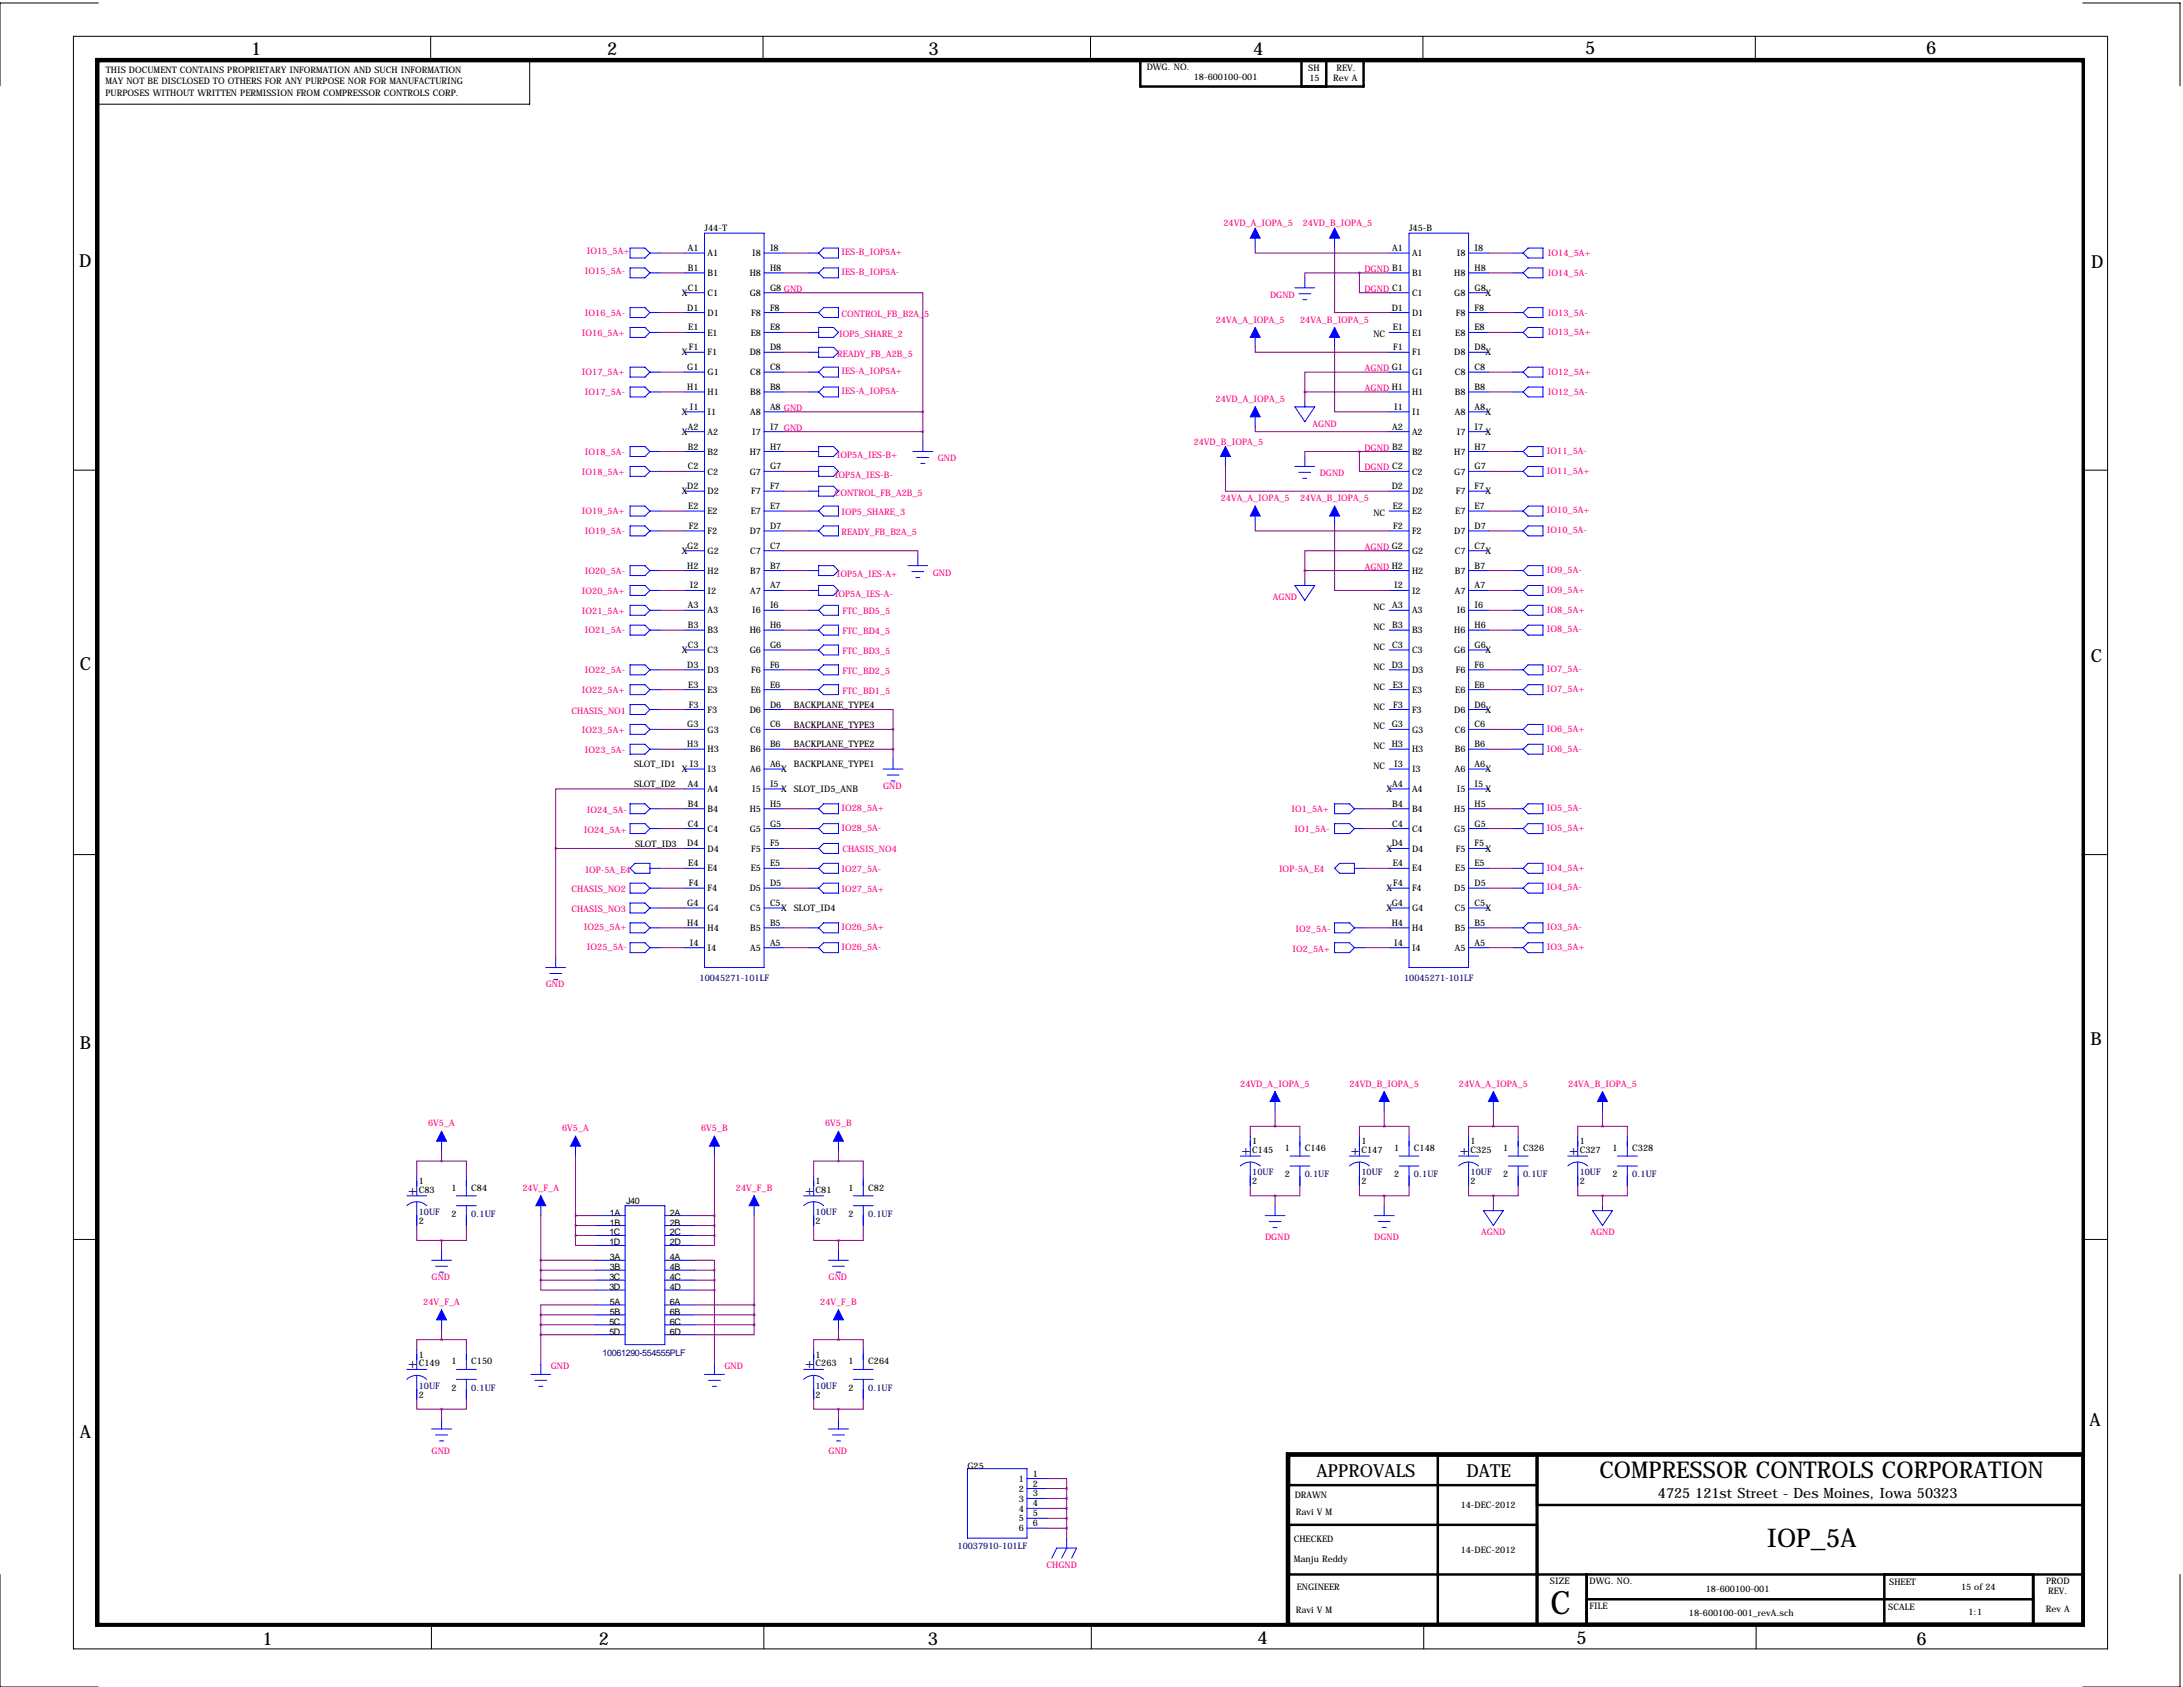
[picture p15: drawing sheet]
<svg xmlns="http://www.w3.org/2000/svg" width="559mm" height="432mm" viewBox="0 0 559 432" stroke-linecap="round" stroke-linejoin="round" font-family="sans-serif">
<defs><g id="words">
<text font-size="8.2" x="396.9" y="413">C</text>
<text font-size="6.6" x="452.2" y="395.9">IOP_5A</text>
<text font-size="5.9" x="409.4" y="378.4">COMPRESSOR CONTROLS CORPORATION</text>
<g font-size="4.6">
<text x="64.3" y="14.1">1</text>
<text x="155.4" y="14.1">2</text>
<text x="237.7" y="14.1">3</text>
<text x="320.8" y="14.1">4</text>
<text x="405.8" y="13.9">5</text>
<text x="493" y="13.9">6</text>
<text x="20.3" y="68.3">D</text>
<text x="535.3" y="68.5">D</text>
<text x="20.4" y="171.6">C</text>
<text x="535.2" y="169.6">C</text>
<text x="20.5" y="268.5">B</text>
<text x="535.1" y="267.6">B</text>
<text x="534.9" y="364.9">A</text>
<text x="20.5" y="367.9">A</text>
<text x="337" y="378.1">APPROVALS</text>
<text x="375.4" y="378.1">DATE</text>
<text x="67.2" y="421">1</text>
<text x="153.3" y="421">2</text>
<text x="237.5" y="421">3</text>
<text x="321.9" y="420.9">4</text>
<text x="403.6" y="420.8">5</text>
<text x="490.6" y="421">6</text>
</g>
<g font-size="3.6" fill="#000080">
<text x="317.8" y="295.7">+</text>
<text x="345.7" y="295.7">+</text>
<text x="373.6" y="295.7">+</text>
<text x="401.6" y="295.7">+</text>
<text x="104.4" y="305.8">+</text>
<text x="206" y="305.8">+</text>
<text x="104.4" y="350.3">+</text>
<text x="206" y="350.3">+</text>
</g>
<text font-size="3.6" x="424.4" y="383.4">4725 121st Street - Des Moines, Iowa 50323</text>
<g font-size="2.3">
<text x="27" y="21.5">MAY NOT BE DISCLOSED TO OTHERS FOR ANY PURPOSE NOR FOR MANUFACTURING</text>
<text x="27.1" y="18.7">THIS DOCUMENT CONTAINS PROPRIETARY INFORMATION AND SUCH INFORMATION</text>
<text x="293.5" y="18">DWG. NO.</text>
<text x="305.6" y="20.5">18-600100-001</text>
<text x="334.9" y="18.1">SH</text>
<text x="335.2" y="20.8">15</text>
<text x="341.3" y="20.8">Rev A</text>
<text x="342.1" y="18.2">REV.</text>
<text x="27" y="24.6">PURPOSES WITHOUT WRITTEN PERMISSION FROM COMPRESSOR CONTROLS CORP.</text>
<text x="180.3" y="59.2">J44-T</text>
<text x="360.7" y="59.2">J45-B</text>
<text x="176" y="64.3">A1</text>
<text x="181.1" y="65.6">A1</text>
<text x="192.6" y="65.6">I8</text>
<text x="197.1" y="64.3">I8</text>
<text x="356.4" y="64.3">A1</text>
<text x="361.4" y="65.6">A1</text>
<text x="372.9" y="65.6">I8</text>
<text x="377.4" y="64.3">I8</text>
<text x="176" y="69.3">B1</text>
<text x="181.1" y="70.7">B1</text>
<text x="191.9" y="70.7">H8</text>
<text x="197.1" y="69.3">H8</text>
<text x="361.4" y="70.7">B1</text>
<text x="372.3" y="70.7">H8</text>
<text x="377.4" y="69.3">H8</text>
<text x="174.5" y="75.7">X</text>
<text x="176" y="74.4">C1</text>
<text x="181.1" y="75.7">C1</text>
<text x="191.9" y="75.7">G8</text>
<text x="197.1" y="74.4">G8 GND</text>
<text x="361.4" y="75.7">C1</text>
<text x="372.3" y="75.7">G8</text>
<text x="377.4" y="74.4">G8</text>
<text x="380.3" y="75.7">X</text>
<text x="175.9" y="79.5">D1</text>
<text x="181.1" y="80.8">D1</text>
<text x="192.3" y="80.8">F8</text>
<text x="197.1" y="79.5">F8</text>
<text x="356.3" y="79.5">D1</text>
<text x="361.4" y="80.8">D1</text>
<text x="372.7" y="80.8">F8</text>
<text x="377.4" y="79.5">F8</text>
<text x="176.2" y="84.6">E1</text>
<text x="176.3" y="89.7">F1</text>
<text x="181.1" y="85.9">E1</text>
<text x="192.2" y="85.9">E8</text>
<text x="197.1" y="84.6">E8</text>
<text x="197.1" y="89.7">D8</text>
<text x="351.5" y="86.4">NC</text>
<text x="356.5" y="84.6">E1</text>
<text x="356.7" y="89.7">F1</text>
<text x="361.4" y="85.9">E1</text>
<text x="372.5" y="85.9">E8</text>
<text x="377.4" y="84.6">E8</text>
<text x="377.4" y="89.7">D8</text>
<text x="174.5" y="91">X</text>
<text x="175.9" y="94.7">G1</text>
<text x="181.1" y="91">F1</text>
<text x="191.9" y="91">D8</text>
<text x="197.1" y="94.7">C8</text>
<text x="361.4" y="91">F1</text>
<text x="372.3" y="91">D8</text>
<text x="377.4" y="94.7">C8</text>
<text x="380.3" y="91">X</text>
<text x="175.9" y="99.8">H1</text>
<text x="181.1" y="96.1">G1</text>
<text x="181.1" y="101.1">H1</text>
<text x="192.1" y="96.1">C8</text>
<text x="192.1" y="101.1">B8</text>
<text x="197.1" y="99.8">B8</text>
<text x="361.4" y="96.1">G1</text>
<text x="361.4" y="101.1">H1</text>
<text x="372.4" y="96.1">C8</text>
<text x="372.4" y="101.1">B8</text>
<text x="377.4" y="99.8">B8</text>
<text x="174.5" y="106.2">X</text>
<text x="176.6" y="104.9">I1</text>
<text x="181.1" y="106.2">I1</text>
<text x="192.1" y="106.2">A8</text>
<text x="197.1" y="104.9">A8 GND</text>
<text x="356.9" y="104.9">I1</text>
<text x="361.4" y="106.2">I1</text>
<text x="372.4" y="106.2">A8</text>
<text x="377.4" y="104.9">A8</text>
<text x="380.3" y="106.2">X</text>
<text x="174.5" y="111.3">X</text>
<text x="176" y="110">A2</text>
<text x="181.1" y="111.3">A2</text>
<text x="192.6" y="111.3">I7</text>
<text x="197.1" y="110">I7 GND</text>
<text x="356.4" y="110">A2</text>
<text x="361.4" y="111.3">A2</text>
<text x="372.9" y="111.3">I7</text>
<text x="377.4" y="110">I7</text>
<text x="380.3" y="111.3">X</text>
<text x="176" y="115.1">B2</text>
<text x="181.1" y="116.4">B2</text>
<text x="191.9" y="116.4">H7</text>
<text x="197.1" y="115.1">H7</text>
<text x="361.4" y="116.4">B2</text>
<text x="372.3" y="116.4">H7</text>
<text x="377.4" y="115.1">H7</text>
<text x="175.9" y="125.2">D2</text>
<text x="176" y="120.1">C2</text>
<text x="181.1" y="121.5">C2</text>
<text x="191.9" y="121.5">G7</text>
<text x="197.1" y="120.1">G7</text>
<text x="197.1" y="125.2">F7</text>
<text x="356.3" y="125.2">D2</text>
<text x="361.4" y="121.5">C2</text>
<text x="372.3" y="121.5">G7</text>
<text x="377.4" y="120.1">G7</text>
<text x="377.4" y="125.2">F7</text>
<text x="174.5" y="126.5">X</text>
<text x="176.2" y="130.3">E2</text>
<text x="181.1" y="126.5">D2</text>
<text x="181.1" y="131.6">E2</text>
<text x="192.2" y="131.6">E7</text>
<text x="192.3" y="126.5">F7</text>
<text x="197.1" y="130.3">E7</text>
<text x="356.5" y="130.3">E2</text>
<text x="361.4" y="126.5">D2</text>
<text x="361.4" y="131.6">E2</text>
<text x="372.5" y="131.6">E7</text>
<text x="372.7" y="126.5">F7</text>
<text x="377.4" y="130.3">E7</text>
<text x="380.3" y="126.5">X</text>
<text x="176.3" y="135.4">F2</text>
<text x="181.1" y="136.7">F2</text>
<text x="191.9" y="136.7">D7</text>
<text x="197.1" y="135.4">D7</text>
<text x="351.5" y="132.1">NC</text>
<text x="356.7" y="135.4">F2</text>
<text x="361.4" y="136.7">F2</text>
<text x="372.3" y="136.7">D7</text>
<text x="377.4" y="135.4">D7</text>
<text x="174.5" y="141.8">X</text>
<text x="175.9" y="140.5">G2</text>
<text x="181.1" y="141.8">G2</text>
<text x="192.1" y="141.8">C7</text>
<text x="197.1" y="140.5">C7</text>
<text x="361.4" y="141.8">G2</text>
<text x="372.4" y="141.8">C7</text>
<text x="377.4" y="140.5">C7</text>
<text x="380.3" y="141.8">X</text>
<text x="175.9" y="145.5">H2</text>
<text x="181.1" y="146.9">H2</text>
<text x="192.1" y="146.9">B7</text>
<text x="197.1" y="145.5">B7</text>
<text x="361.4" y="146.9">H2</text>
<text x="372.4" y="146.9">B7</text>
<text x="377.4" y="145.5">B7</text>
<text x="176" y="155.7">A3</text>
<text x="176.6" y="150.6">I2</text>
<text x="181.1" y="151.9">I2</text>
<text x="192.1" y="151.9">A7</text>
<text x="197.1" y="150.6">A7</text>
<text x="197.1" y="155.7">I6</text>
<text x="356.4" y="155.7">A3</text>
<text x="356.9" y="150.6">I2</text>
<text x="361.4" y="151.9">I2</text>
<text x="372.4" y="151.9">A7</text>
<text x="377.4" y="150.6">A7</text>
<text x="377.4" y="155.7">I6</text>
<text x="176" y="160.8">B3</text>
<text x="181.1" y="157">A3</text>
<text x="192.6" y="157">I6</text>
<text x="197.1" y="160.8">H6</text>
<text x="351.5" y="156.2">NC</text>
<text x="351.5" y="161.3">NC</text>
<text x="356.4" y="160.8">B3</text>
<text x="361.4" y="157">A3</text>
<text x="372.9" y="157">I6</text>
<text x="377.4" y="160.8">H6</text>
<text x="174.5" y="167.2">X</text>
<text x="176" y="165.9">C3</text>
<text x="181.1" y="162.1">B3</text>
<text x="181.1" y="167.2">C3</text>
<text x="191.9" y="162.1">H6</text>
<text x="191.9" y="167.2">G6</text>
<text x="197.1" y="165.9">G6</text>
<text x="351.5" y="166.4">NC</text>
<text x="356.4" y="165.9">C3</text>
<text x="361.4" y="162.1">B3</text>
<text x="361.4" y="167.2">C3</text>
<text x="372.3" y="162.1">H6</text>
<text x="372.3" y="167.2">G6</text>
<text x="377.4" y="165.9">G6</text>
<text x="380.3" y="167.2">X</text>
<text x="175.9" y="170.9">D3</text>
<text x="181.1" y="172.3">D3</text>
<text x="192.3" y="172.3">F6</text>
<text x="197.1" y="170.9">F6</text>
<text x="351.5" y="171.5">NC</text>
<text x="356.3" y="170.9">D3</text>
<text x="361.4" y="172.3">D3</text>
<text x="372.7" y="172.3">F6</text>
<text x="377.4" y="170.9">F6</text>
<text x="176.2" y="176">E3</text>
<text x="181.1" y="177.3">E3</text>
<text x="192.2" y="177.3">E6</text>
<text x="197.1" y="176">E6</text>
<text x="351.5" y="176.5">NC</text>
<text x="356.5" y="176">E3</text>
<text x="361.4" y="177.3">E3</text>
<text x="372.5" y="177.3">E6</text>
<text x="377.4" y="176">E6</text>
<text x="176.3" y="181.1">F3</text>
<text x="181.1" y="182.4">F3</text>
<text x="191.9" y="182.4">D6</text>
<text x="197.1" y="181.1">D6</text>
<text x="203.2" y="181.1">BACKPLANE_TYPE4</text>
<text x="351.5" y="181.6">NC</text>
<text x="356.7" y="181.1">F3</text>
<text x="361.4" y="182.4">F3</text>
<text x="372.3" y="182.4">D6</text>
<text x="377.4" y="181.1">D6</text>
<text x="380.3" y="182.4">X</text>
<text x="175.9" y="186.2">G3</text>
<text x="175.9" y="191.3">H3</text>
<text x="181.1" y="187.5">G3</text>
<text x="192.1" y="187.5">C6</text>
<text x="197.1" y="186.2">C6</text>
<text x="197.1" y="191.3">B6</text>
<text x="203.2" y="191.3">BACKPLANE_TYPE2</text>
<text x="203.2" y="186.2">BACKPLANE_TYPE3</text>
<text x="351.5" y="186.7">NC</text>
<text x="351.5" y="191.8">NC</text>
<text x="356.3" y="186.2">G3</text>
<text x="356.3" y="191.3">H3</text>
<text x="361.4" y="187.5">G3</text>
<text x="372.4" y="187.5">C6</text>
<text x="377.4" y="186.2">C6</text>
<text x="377.4" y="191.3">B6</text>
<text x="162.3" y="196.4">SLOT_ID1</text>
<text x="174.5" y="197.7">X</text>
<text x="176.6" y="196.3">I3</text>
<text x="181.1" y="192.6">H3</text>
<text x="181.1" y="197.7">I3</text>
<text x="192.1" y="192.6">B6</text>
<text x="192.1" y="197.7">A6</text>
<text x="197.1" y="196.3">A6</text>
<text x="199.9" y="197.7">X</text>
<text x="203.2" y="196.4">BACKPLANE_TYPE1</text>
<text x="351.5" y="196.8">NC</text>
<text x="356.9" y="196.3">I3</text>
<text x="361.4" y="192.6">H3</text>
<text x="361.4" y="197.7">I3</text>
<text x="372.4" y="192.6">B6</text>
<text x="372.4" y="197.7">A6</text>
<text x="377.4" y="196.3">A6</text>
<text x="380.3" y="197.7">X</text>
<text x="162.3" y="201.5">SLOT_ID2</text>
<text x="176" y="201.4">A4</text>
<text x="181.1" y="202.7">A4</text>
<text x="192.6" y="202.7">I5</text>
<text x="197.1" y="201.4">I5</text>
<text x="199.9" y="202.7">X</text>
<text x="203.2" y="202.7">SLOT_ID5_ANB</text>
<text x="354.9" y="202.7">X</text>
<text x="356.4" y="201.4">A4</text>
<text x="361.4" y="202.7">A4</text>
<text x="372.9" y="202.7">I5</text>
<text x="377.4" y="201.4">I5</text>
<text x="380.3" y="202.7">X</text>
<text x="176" y="206.5">B4</text>
<text x="181.1" y="207.8">B4</text>
<text x="191.9" y="207.8">H5</text>
<text x="197.1" y="206.5">H5</text>
<text x="356.4" y="206.5">B4</text>
<text x="361.4" y="207.8">B4</text>
<text x="372.3" y="207.8">H5</text>
<text x="377.4" y="206.5">H5</text>
<text x="176" y="211.6">C4</text>
<text x="181.1" y="212.9">C4</text>
<text x="191.9" y="212.9">G5</text>
<text x="197.1" y="211.6">G5</text>
<text x="356.4" y="211.6">C4</text>
<text x="361.4" y="212.9">C4</text>
<text x="372.3" y="212.9">G5</text>
<text x="377.4" y="211.6">G5</text>
<text x="162.6" y="216.7">SLOT_ID3</text>
<text x="175.9" y="216.7">D4</text>
<text x="176.2" y="221.7">E4</text>
<text x="181.1" y="218">D4</text>
<text x="192.3" y="218">F5</text>
<text x="197.1" y="216.7">F5</text>
<text x="197.1" y="221.7">E5</text>
<text x="354.9" y="218">X</text>
<text x="356.3" y="216.7">D4</text>
<text x="356.5" y="221.7">E4</text>
<text x="361.4" y="218">D4</text>
<text x="372.7" y="218">F5</text>
<text x="377.4" y="216.7">F5</text>
<text x="377.4" y="221.7">E5</text>
<text x="380.3" y="218">X</text>
<text x="176.3" y="226.8">F4</text>
<text x="181.1" y="223.1">E4</text>
<text x="192.2" y="223.1">E5</text>
<text x="197.1" y="226.8">D5</text>
<text x="356.7" y="226.8">F4</text>
<text x="361.4" y="223.1">E4</text>
<text x="372.5" y="223.1">E5</text>
<text x="377.4" y="226.8">D5</text>
<text x="175.9" y="231.9">G4</text>
<text x="181.1" y="228.1">F4</text>
<text x="181.1" y="233.2">G4</text>
<text x="191.9" y="228.1">D5</text>
<text x="192.1" y="233.2">C5</text>
<text x="197.1" y="231.9">C5</text>
<text x="199.9" y="233.2">X</text>
<text x="203.2" y="233.2">SLOT_ID4</text>
<text x="354.9" y="228.1">X</text>
<text x="354.9" y="233.2">X</text>
<text x="356.3" y="231.9">G4</text>
<text x="361.4" y="228.1">F4</text>
<text x="361.4" y="233.2">G4</text>
<text x="372.3" y="228.1">D5</text>
<text x="372.4" y="233.2">C5</text>
<text x="377.4" y="231.9">C5</text>
<text x="380.3" y="233.2">X</text>
<text x="175.9" y="237">H4</text>
<text x="181.1" y="238.3">H4</text>
<text x="192.1" y="238.3">B5</text>
<text x="197.1" y="237">B5</text>
<text x="356.3" y="237">H4</text>
<text x="361.4" y="238.3">H4</text>
<text x="372.4" y="238.3">B5</text>
<text x="377.4" y="237">B5</text>
<text x="176.6" y="242.1">I4</text>
<text x="181.1" y="243.4">I4</text>
<text x="192.1" y="243.4">A5</text>
<text x="197.1" y="242.1">A5</text>
<text x="356.9" y="242.1">I4</text>
<text x="361.4" y="243.4">I4</text>
<text x="372.4" y="243.4">A5</text>
<text x="377.4" y="242.1">A5</text>
<text x="320.5" y="292.9">1</text>
<text x="348.5" y="292.9">1</text>
<text x="376.4" y="292.9">1</text>
<text x="404.4" y="292.9">1</text>
<text x="320.5" y="295.1">C145</text>
<text x="328.9" y="294.6">1</text>
<text x="334" y="294.6">C146</text>
<text x="348.5" y="295.1">C147</text>
<text x="356.9" y="294.6">1</text>
<text x="361.9" y="294.6">C148</text>
<text x="376.4" y="295.1">C325</text>
<text x="384.8" y="294.6">1</text>
<text x="389.9" y="294.6">C326</text>
<text x="404.4" y="295.1">C327</text>
<text x="412.7" y="294.6">1</text>
<text x="417.8" y="294.6">C328</text>
<text x="107.2" y="303">1</text>
<text x="107.2" y="305.3">C83</text>
<text x="115.6" y="304.8">1</text>
<text x="120.6" y="304.8">C84</text>
<text x="208.8" y="303">1</text>
<text x="208.8" y="305.3">C81</text>
<text x="217.2" y="304.8">1</text>
<text x="222.2" y="304.8">C82</text>
<text x="320.5" y="303.1">2</text>
<text x="328.9" y="301.3">2</text>
<text x="348.5" y="303.1">2</text>
<text x="356.9" y="301.3">2</text>
<text x="376.4" y="303.1">2</text>
<text x="384.8" y="301.3">2</text>
<text x="404.4" y="303.1">2</text>
<text x="412.7" y="301.3">2</text>
<text x="115.6" y="311.5">2</text>
<text x="156.1" y="311.1">1A</text>
<text x="160.3" y="308.1">J40</text>
<text x="171.4" y="311.1">2A</text>
<text x="217.2" y="311.5">2</text>
<text x="107.2" y="313.3">2</text>
<text x="156" y="316.2">1C</text>
<text x="156.1" y="313.7">1B</text>
<text x="171.4" y="313.7">2B</text>
<text x="171.4" y="316.2">2C</text>
<text x="208.8" y="313.3">2</text>
<text x="156" y="318.8">1D</text>
<text x="156.1" y="322.6">3A</text>
<text x="171.4" y="322.6">4A</text>
<text x="171.4" y="318.8">2D</text>
<text x="156" y="327.7">3C</text>
<text x="156.1" y="325.1">3B</text>
<text x="171.4" y="325.1">4B</text>
<text x="171.4" y="327.7">4C</text>
<text x="156" y="330.2">3D</text>
<text x="156.1" y="334">5A</text>
<text x="171.4" y="334">6A</text>
<text x="171.4" y="330.2">4D</text>
<text x="156" y="339.1">5C</text>
<text x="156" y="341.6">5D</text>
<text x="156.1" y="336.5">5B</text>
<text x="171.4" y="336.5">6B</text>
<text x="171.4" y="339.1">6C</text>
<text x="171.4" y="341.6">6D</text>
<text x="107.2" y="347.5">1</text>
<text x="208.8" y="347.5">1</text>
<text x="107.2" y="349.8">C149</text>
<text x="115.6" y="349.2">1</text>
<text x="120.6" y="349.2">C150</text>
<text x="208.8" y="349.8">C263</text>
<text x="217.2" y="349.2">1</text>
<text x="222.2" y="349.2">C264</text>
<text x="107.2" y="357.7">2</text>
<text x="115.6" y="355.9">2</text>
<text x="208.8" y="357.7">2</text>
<text x="217.2" y="355.9">2</text>
<text x="247.6" y="375.9">G25</text>
<text x="264.4" y="378">1</text>
<text x="260.8" y="379.3">1</text>
<text x="260.8" y="381.8">2</text>
<text x="264.4" y="380.5">2</text>
<text x="264.4" y="383">3</text>
<text x="331.4" y="383.4">DRAWN</text>
<text x="260.8" y="384.3">3</text>
<text x="260.8" y="386.9">4</text>
<text x="260.8" y="389.4">5</text>
<text x="264.4" y="385.6">4</text>
<text x="264.4" y="388.1">5</text>
<text x="331.7" y="387.8">Ravi V M</text>
<text x="373.9" y="386">14-DEC-2012</text>
<text x="260.8" y="392">6</text>
<text x="264.4" y="390.7">6</text>
<text x="331.2" y="394.6">CHECKED</text>
<text x="331.2" y="399.7">Manju Reddy</text>
<text x="373.9" y="397.5">14-DEC-2012</text>
<text x="331.9" y="407.1">ENGINEER</text>
<text x="396.7" y="405.5">SIZE</text>
<text x="406.9" y="405.5">DWG. NO.</text>
<text x="436.6" y="407.4">18-600100-001</text>
<text x="483.6" y="405.8">SHEET</text>
<text x="502" y="406.9">15 of 24</text>
<text x="523.7" y="405.5">PROD</text>
<text x="331.7" y="412.9">Ravi V M</text>
<text x="406.9" y="411.9">FILE</text>
<text x="432.3" y="413.7">18-600100-001_revA.sch</text>
<text x="483.4" y="412.1">SCALE</text>
<text x="503.9" y="413.5">1:1</text>
<text x="523.6" y="412.7">Rev A</text>
<text x="524.3" y="408.1">REV.</text>
</g>
<g font-size="2.3" fill="#ff0080">
<text x="313.2" y="57.9">24VD_A_IOPA_5</text>
<text x="333.5" y="57.9">24VD_B_IOPA_5</text>
<text x="150.2" y="65.1">IO15_5A+</text>
<text x="215.4" y="65.4">IES-B_IOP5A+</text>
<text x="396.2" y="65.5">IO14_5A+</text>
<text x="149.7" y="70.2">IO15_5A-</text>
<text x="215.4" y="70.4">IES-B_IOP5A-</text>
<text x="349.3" y="69.6">DGND B1</text>
<text x="396.2" y="70.6">IO14_5A-</text>
<text x="325.1" y="76.2">DGND</text>
<text x="349.3" y="74.7">DGND C1</text>
<text x="149.7" y="80.9">IO16_5A-</text>
<text x="215.4" y="81">CONTROL_FB_B2A_5</text>
<text x="311.2" y="82.6">24VA_A_IOPA_5</text>
<text x="332.8" y="82.6">24VA_B_IOPA_5</text>
<text x="396.2" y="80.8">IO13_5A-</text>
<text x="149" y="85.9">IO16_5A+</text>
<text x="214.8" y="86.4">IOP5_SHARE_2</text>
<text x="396.2" y="85.9">IO13_5A+</text>
<text x="214.3" y="91.4">READY_FB_A2B_5</text>
<text x="215.4" y="95.8">IES-A_IOP5A+</text>
<text x="349.4" y="95">AGND G1</text>
<text x="149" y="96.1">IO17_5A+</text>
<text x="149.7" y="101.2">IO17_5A-</text>
<text x="215.4" y="100.9">IES-A_IOP5A-</text>
<text x="349.4" y="100.1">AGND H1</text>
<text x="396.2" y="101.1">IO12_5A-</text>
<text x="396.2" y="96">IO12_5A+</text>
<text x="311.1" y="102.9">24VD_A_IOPA_5</text>
<text x="305.6" y="113.8">24VD_B_IOPA_5</text>
<text x="336" y="109.2">AGND</text>
<text x="149.7" y="116.4">IO18_5A-</text>
<text x="214.2" y="117.2">IOP5A_IES-B+</text>
<text x="240" y="118.1">GND</text>
<text x="349.3" y="115.3">DGND B2</text>
<text x="396" y="116.2">IO11_5A-</text>
<text x="149" y="121.5">IO18_5A+</text>
<text x="213.7" y="122.3">IOP5A_IES-B-</text>
<text x="337.8" y="121.9">DGND</text>
<text x="349.3" y="120.4">DGND C2</text>
<text x="396" y="121.2">IO11_5A+</text>
<text x="149" y="131.7">IO19_5A+</text>
<text x="213.7" y="127">CONTROL_FB_A2B_5</text>
<text x="215.4" y="131.8">IOP5_SHARE_3</text>
<text x="312.5" y="128.3">24VA_A_IOPA_5</text>
<text x="332.8" y="128.3">24VA_B_IOPA_5</text>
<text x="396" y="131.4">IO10_5A+</text>
<text x="149.7" y="136.7">IO19_5A-</text>
<text x="215.4" y="136.9">READY_FB_B2A_5</text>
<text x="396" y="136.5">IO10_5A-</text>
<text x="349.4" y="140.7">AGND G2</text>
<text x="149.7" y="146.9">IO20_5A-</text>
<text x="214.2" y="147.7">IOP5A_IES-A+</text>
<text x="238.8" y="147.3">GND</text>
<text x="349.4" y="145.8">AGND H2</text>
<text x="396" y="146.6">IO9_5A-</text>
<text x="149" y="152">IO20_5A+</text>
<text x="213.7" y="152.7">IOP5A_IES-A-</text>
<text x="325.8" y="153.7">AGND</text>
<text x="396" y="151.7">IO9_5A+</text>
<text x="149" y="157.1">IO21_5A+</text>
<text x="215.6" y="157.2">FTC_BD5_5</text>
<text x="396" y="161.9">IO8_5A-</text>
<text x="396" y="156.8">IO8_5A+</text>
<text x="149.7" y="162.1">IO21_5A-</text>
<text x="215.6" y="162.3">FTC_BD4_5</text>
<text x="215.6" y="167.4">FTC_BD3_5</text>
<text x="149.7" y="172.3">IO22_5A-</text>
<text x="215.6" y="172.5">FTC_BD2_5</text>
<text x="396" y="172">IO7_5A-</text>
<text x="149" y="177.4">IO22_5A+</text>
<text x="215.6" y="177.5">FTC_BD1_5</text>
<text x="396" y="177.1">IO7_5A+</text>
<text x="146.3" y="182.6">CHASIS_NO1</text>
<text x="149" y="187.5">IO23_5A+</text>
<text x="396" y="187.3">IO6_5A+</text>
<text x="149.7" y="192.6">IO23_5A-</text>
<text x="396" y="192.4">IO6_5A-</text>
<text x="226.1" y="201.9">GND</text>
<text x="150.3" y="208">IO24_5A-</text>
<text x="215.4" y="207.6">IO28_5A+</text>
<text x="330.6" y="207.8">IO1_5A+</text>
<text x="396" y="207.6">IO5_5A-</text>
<text x="149.5" y="213.1">IO24_5A+</text>
<text x="215.4" y="212.7">IO28_5A-</text>
<text x="331.4" y="212.9">IO1_5A-</text>
<text x="396" y="212.7">IO5_5A+</text>
<text x="215.6" y="218.2">CHASIS_NO4</text>
<text x="149.9" y="223.5">IOP-5A_E4</text>
<text x="215.4" y="223.3">IO27_5A-</text>
<text x="327.4" y="223.3">IOP-5A_E4</text>
<text x="396" y="227.9">IO4_5A-</text>
<text x="396" y="222.8">IO4_5A+</text>
<text x="146.3" y="233.4">CHASIS_NO3</text>
<text x="146.3" y="228.3">CHASIS_NO2</text>
<text x="215.4" y="228.3">IO27_5A+</text>
<text x="149.5" y="238.1">IO25_5A+</text>
<text x="215.4" y="238.1">IO26_5A+</text>
<text x="331.7" y="238.5">IO2_5A-</text>
<text x="396" y="238.1">IO3_5A-</text>
<text x="150.3" y="243.2">IO25_5A-</text>
<text x="215.4" y="243.2">IO26_5A-</text>
<text x="330.9" y="243.6">IO2_5A+</text>
<text x="396" y="243.2">IO3_5A+</text>
<text x="139.7" y="252.7">GND</text>
<text x="317.5" y="278.1">24VD_A_IOPA_5</text>
<text x="345.4" y="278.1">24VD_B_IOPA_5</text>
<text x="373.4" y="278.1">24VA_A_IOPA_5</text>
<text x="401.4" y="278.1">24VA_B_IOPA_5</text>
<text x="109.6" y="288.3">6V5_A</text>
<text x="143.9" y="289.6">6V5_A</text>
<text x="179.5" y="289.6">6V5_B</text>
<text x="211.2" y="288.3">6V5_B</text>
<text x="133.8" y="304.8">24V_F_A</text>
<text x="188.4" y="304.8">24V_F_B</text>
<text x="323.8" y="317.5">DGND</text>
<text x="351.8" y="317.5">DGND</text>
<text x="379.2" y="316.2">AGND</text>
<text x="407.1" y="316.2">AGND</text>
<text x="110.5" y="327.7">GND</text>
<text x="212.1" y="327.7">GND</text>
<text x="108.4" y="334">24V_F_A</text>
<text x="210" y="334">24V_F_B</text>
<text x="141" y="350.5">GND</text>
<text x="185.4" y="350.5">GND</text>
<text x="110.5" y="372.1">GND</text>
<text x="212.1" y="372.1">GND</text>
<text x="267.9" y="401.3">CHGND</text>
</g>
<g font-size="2.3" fill="#000080">
<text x="179.1" y="251">10045271-101LF</text>
<text x="359.4" y="251">10045271-101LF</text>
<text x="320.5" y="300.8">10UF</text>
<text x="334" y="301.3">0.1UF</text>
<text x="348.5" y="300.8">10UF</text>
<text x="361.9" y="301.3">0.1UF</text>
<text x="376.4" y="300.8">10UF</text>
<text x="389.9" y="301.3">0.1UF</text>
<text x="404.4" y="300.8">10UF</text>
<text x="417.8" y="301.3">0.1UF</text>
<text x="107.2" y="311">10UF</text>
<text x="120.6" y="311.5">0.1UF</text>
<text x="208.8" y="311">10UF</text>
<text x="222.2" y="311.5">0.1UF</text>
<text x="154.2" y="347">10061290-554555PLF</text>
<text x="107.2" y="355.4">10UF</text>
<text x="120.6" y="355.9">0.1UF</text>
<text x="208.8" y="355.4">10UF</text>
<text x="222.2" y="355.9">0.1UF</text>
<text x="245.1" y="396.6">10037910-101LF</text>
</g>
</g></defs>
<g fill="none" stroke="#000" stroke-width=".26">
<path d="M18.8 9.3h520.7v412.7h-520.7zM25.1 .8h-25.1v21.2M110.2 9.3v6.3M142.7 15.6h-7.1v11.1h-110.9M195.3 9.3v6.3M279.1 9.3v6.3M364.2 9.3v6.3M449.3 9.3v6.3M533.1 .8h24.9v21.2M18.8 120.3h6.4M533.1 120.3h6.4M18.7 218.7h6.4"/>
<path d="M533 218.7h6.4M18.7 317.2h6.4M533 317.2h6.4M0 403v28.8h25.1M110.4 415.7v6.3M195.5 415.7v6.3M279.3 415.7v6.3M364.4 415.7v6.3M449.5 415.7v6.3M558 403v28.8h-24.9"/>
</g>
<g fill="none" stroke="#000" stroke-width=".63">
<path d="M24.6 15.1h508.8v401h-508.8zM25.1 15.6h508v400.1h-508zM291.9 15.4h57.1v6.7h-57.1zM333.1 15.4v6.7M339.5 15.4v6.7M368 372.5v43.2M393.4 372.5v43.2M533.1 372.5h-203.2v43.2M533.1 372h-203.7v43.7M329.9 380.1h63.5M329.9 390.3h63.5M393.4 385.2h139.7"/>
<path d="M329.9 403h203.2M406.1 403v12.7M406.1 409.3h114.3M482.3 403v12.7M520.4 403v12.7"/>
</g>
<g fill="none" stroke="#00f" stroke-width=".26">
<path d="M180.3 59.7h15.3v187.9h-15.3zM321.3 58.4v5.1M341.6 58.4v5.1M360.7 59.7h15.2v187.9h-15.2zM161.3 63.5h3.8l1.3 1.3-1.3 1.2h-3.8zM161.3 68.6h3.8l1.3 1.2-1.3 1.3h-3.8zM161.3 78.7h3.8l1.3 1.3-1.3 1.3h-3.8zM166.4 64.8h2.5M166.4 69.8h2.5M175.3 64.8h5M175.3 69.8h5M175.3 74.9h5"/>
<path d="M195.6 64.8h5.1M195.6 69.8h5.1M195.6 74.9h5.1M207 64.8h2.5M207 69.8h2.5M209.5 64.8l1.3-1.3h3.8v2.5h-3.8zM209.5 69.8l1.3-1.2h3.8v2.5h-3.8zM331.5 73.7h5M332.5 75.2h3M333.5 76.7h1M334 71.1v2.6M355.6 64.8h5.1"/>
<path d="M355.6 69.8h5.1M355.6 74.9h5.1M375.9 64.8h5.1M375.9 69.8h5.1M375.9 74.9h5.1M387.3 64.8h2.6M387.3 69.8h2.6M389.9 64.8l1.3-1.3h3.8v2.5h-3.8zM389.9 69.8l1.3-1.2h3.8v2.5h-3.8zM161.3 83.8h3.8l1.3 1.3-1.3 1.3h-3.8zM161.3 94h3.8l1.3 1.2-1.3 1.3h-3.8zM161.3 99.1h3.8l1.3 1.2-1.3 1.3h-3.8z"/>
<path d="M166.4 80h2.5M166.4 85.1h2.5M166.4 95.2h2.5M175.3 80h5M175.3 85.1h5M175.3 90.2h5M175.3 95.2h5M195.6 80h5.1M195.6 85.1h5.1M195.6 90.2h5.1M195.6 95.2h5.1M207 80h2.5"/>
<path d="M207 85.1h2.5M207 90.2h2.5M207 95.2h2.5M209.5 80l1.3-1.3h3.8v2.6h-3.8zM209.5 95.2l1.3-1.2h3.8v2.5h-3.8zM209.5 83.8h3.9l1.2 1.3-1.2 1.3h-3.9zM209.5 88.9h3.9l1.2 1.3-1.2 1.2h-3.9zM210.8 99.1h3.8v2.5h-3.8l-1.3-1.3zM321.3 83.8v5.1M341.6 83.8v5.1M355.6 80h5.1M355.6 85.1h5.1"/>
<path d="M355.6 90.2h5.1M355.6 95.2h5.1M375.9 80h5.1M375.9 85.1h5.1M375.9 90.2h5.1M375.9 95.2h5.1M387.3 80h2.6M387.3 85.1h2.6M387.3 95.2h2.6M389.9 80l1.3-1.3h3.8v2.6h-3.8zM389.9 85.1l1.3-1.3h3.8v2.6h-3.8zM389.9 95.2l1.3-1.2h3.8v2.5h-3.8z"/>
<path d="M161.3 119.4h3.8l1.3 1.2-1.3 1.3h-3.8zM161.3 114.3h3.8l1.3 1.3-1.3 1.2h-3.8zM166.4 100.3h2.5M166.4 115.6h2.5M175.3 100.3h5M175.3 105.4h5M175.3 110.5h5M175.3 115.6h5M195.6 100.3h5.1M195.6 105.4h5.1M195.6 110.5h5.1M195.6 115.6h5.1"/>
<path d="M207 100.3h2.5M207 115.6h2.5M209.5 119.4h3.9l1.2 1.2-1.2 1.3h-3.9zM209.5 114.3h3.9l1.2 1.3-1.2 1.2h-3.9zM233.7 115.6h5.1M234.7 117.1h3M235.7 118.6h1M236.2 113v2.6M313.7 114.3v5.1M321.3 104.1v5.1M331.5 119.4h5M331.5 104.1h5l-2.5 3.8z"/>
<path d="M334 102.9v1.2M334 116.8v2.6M355.6 100.3h5.1M355.6 105.4h5.1M355.6 110.5h5.1M355.6 115.6h5.1M375.9 100.3h5.1M375.9 105.4h5.1M375.9 110.5h5.1M375.9 115.6h5.1M387.3 100.3h2.6M387.3 115.6h2.6"/>
<path d="M389.9 100.3l1.3-1.2h3.8v2.5h-3.8zM389.9 115.6l1.3-1.3h3.8v2.5h-3.8zM161.3 134.6h3.8l1.3 1.3-1.3 1.3h-3.8zM161.3 129.5h3.8l1.3 1.3-1.3 1.3h-3.8zM166.4 120.6h2.5M166.4 130.8h2.5M166.4 135.9h2.5M175.3 120.6h5M175.3 125.7h5M175.3 130.8h5M175.3 135.9h5M195.6 120.6h5.1"/>
<path d="M195.6 125.7h5.1M195.6 130.8h5.1M195.6 135.9h5.1M207 120.6h2.5M207 125.7h2.5M207 130.8h2.5M207 135.9h2.5M209.5 130.8l1.3-1.3h3.8v2.6h-3.8zM209.5 124.5h3.9l1.2 1.2-1.2 1.3h-3.9zM210.8 134.6h3.8v2.6h-3.8l-1.3-1.3zM321.3 129.5v5.1M332.5 120.9h3"/>
<path d="M333.5 122.4h1M341.6 129.5v5.1M355.6 120.6h5.1M355.6 125.7h5.1M355.6 130.8h5.1M355.6 135.9h5.1M375.9 120.6h5.1M375.9 125.7h5.1M375.9 130.8h5.1M375.9 135.9h5.1M387.3 120.6h2.6M387.3 130.8h2.6"/>
<path d="M387.3 135.9h2.6M389.9 120.6l1.3-1.2h3.8v2.5h-3.8zM389.9 130.8l1.3-1.3h3.8v2.6h-3.8zM389.9 135.9l1.3-1.3h3.8v2.6h-3.8zM161.3 154.9h3.8l1.3 1.3-1.3 1.3h-3.8zM161.3 149.9h3.8l1.3 1.2-1.3 1.3h-3.8zM161.3 144.8h3.8l1.3 1.2-1.3 1.3h-3.8zM166.4 146h2.5M166.4 151.1h2.5M166.4 156.2h2.5M175.3 141h5M175.3 146h5"/>
<path d="M175.3 151.1h5M175.3 156.2h5M195.6 141h5.1M195.6 146h5.1M195.6 151.1h5.1M195.6 156.2h5.1M207 146h2.5M207 151.1h2.5M207 156.2h2.5M209.5 156.2l1.3-1.3h3.8v2.6h-3.8zM209.5 149.9h3.9l1.2 1.2-1.2 1.3h-3.9zM209.5 144.8h3.9l1.2 1.2-1.2 1.3h-3.9z"/>
<path d="M232.4 144.8h5.1M233.4 146.3h3.1M234.4 147.8h1.1M234.9 142.2v2.6M331.5 149.9h5l-2.5 3.8zM334 148.6v1.3M355.6 141h5.1M355.6 146h5.1M355.6 151.1h5.1M355.6 156.2h5.1M375.9 141h5.1M375.9 146h5.1"/>
<path d="M375.9 151.1h5.1M375.9 156.2h5.1M387.3 146h2.6M387.3 151.1h2.6M387.3 156.2h2.6M389.9 146l1.3-1.2h3.8v2.5h-3.8zM389.9 151.1l1.3-1.2h3.8v2.5h-3.8zM389.9 156.2l1.3-1.3h3.8v2.6h-3.8zM161.3 175.3h3.8l1.3 1.2-1.3 1.3h-3.8zM161.3 170.2h3.8l1.3 1.2-1.3 1.3h-3.8zM161.3 160h3.8l1.3 1.3-1.3 1.3h-3.8zM166.4 161.3h2.5"/>
<path d="M166.4 171.4h2.5M166.4 176.5h2.5M175.3 161.3h5M175.3 166.4h5M175.3 171.4h5M175.3 176.5h5M195.6 161.3h5.1M195.6 166.4h5.1M195.6 171.4h5.1M195.6 176.5h5.1M207 161.3h2.5M207 166.4h2.5"/>
<path d="M207 171.4h2.5M207 176.5h2.5M209.5 166.4l1.3-1.3h3.8v2.5h-3.8zM210.8 160h3.8v2.6h-3.8l-1.3-1.3zM210.8 170.2h3.8v2.5h-3.8l-1.3-1.3zM210.8 175.3h3.8v2.5h-3.8l-1.3-1.3zM355.6 161.3h5.1M355.6 166.4h5.1M355.6 171.4h5.1M355.6 176.5h5.1M375.9 161.3h5.1M375.9 166.4h5.1"/>
<path d="M375.9 171.4h5.1M375.9 176.5h5.1M387.3 161.3h2.6M387.3 171.4h2.6M387.3 176.5h2.6M389.9 161.3l1.3-1.3h3.8v2.6h-3.8zM389.9 171.4l1.3-1.2h3.8v2.5h-3.8zM389.9 176.5l1.3-1.2h3.8v2.5h-3.8zM161.3 190.5h3.8l1.3 1.3-1.3 1.2h-3.8zM161.3 185.4h3.8l1.3 1.3-1.3 1.3h-3.8zM161.3 180.3h3.8l1.3 1.3-1.3 1.3h-3.8zM166.4 181.6h2.5"/>
<path d="M166.4 186.7h2.5M166.4 191.8h2.5M175.3 181.6h5M175.3 186.7h5M175.3 191.8h5M175.3 196.8h5M195.6 181.6h5.1M195.6 186.7h5.1M195.6 191.8h5.1M195.6 196.8h5.1M226.1 196.8h5M227.1 198.4h3"/>
<path d="M228.1 199.9h1M228.6 194.3v2.5M355.6 181.6h5.1M355.6 186.7h5.1M355.6 191.8h5.1M355.6 196.8h5.1M375.9 181.6h5.1M375.9 186.7h5.1M375.9 191.8h5.1M375.9 196.8h5.1M387.3 186.7h2.6M387.3 191.8h2.6"/>
<path d="M389.9 186.7l1.3-1.3h3.8v2.6h-3.8zM389.9 191.8l1.3-1.3h3.8v2.5h-3.8zM161.3 205.7h3.8l1.3 1.3-1.3 1.3h-3.8zM161.3 210.8h3.8l1.3 1.3-1.3 1.3h-3.8zM166.4 207h2.5M166.4 212.1h2.5M175.3 201.9h5M175.3 207h5M175.3 212.1h5M175.3 217.2h5M195.6 201.9h5.1M195.6 207h5.1"/>
<path d="M195.6 212.1h5.1M195.6 217.2h5.1M207 207h2.5M207 212.1h2.5M207 217.2h2.5M209.5 207l1.3-1.3h3.8v2.6h-3.8zM209.5 217.2l1.3-1.3h3.8v2.5h-3.8zM210.8 210.8h3.8v2.6h-3.8l-1.3-1.3zM341.6 205.7h3.8l1.3 1.3-1.3 1.3h-3.8zM341.6 210.8h3.8l1.3 1.3-1.3 1.3h-3.8zM346.7 207h2.5M346.7 212.1h2.5"/>
<path d="M355.6 201.9h5.1M355.6 207h5.1M355.6 212.1h5.1M355.6 217.2h5.1M375.9 201.9h5.1M375.9 207h5.1M375.9 212.1h5.1M375.9 217.2h5.1M387.3 207h2.6M387.3 212.1h2.6M389.9 207l1.3-1.3h3.8v2.6h-3.8zM389.9 212.1l1.3-1.3h3.8v2.6h-3.8z"/>
<path d="M161.3 236.2h3.8l1.3 1.3-1.3 1.3h-3.8zM161.3 226.1h3.8l1.3 1.2-1.3 1.3h-3.8zM161.3 231.1h3.8l1.3 1.3-1.3 1.3h-3.8zM162.6 221h3.8v2.5h-3.8l-1.3-1.3zM166.4 222.2h2.5M166.4 227.3h2.5M166.4 232.4h2.5M166.4 237.5h2.5M175.3 222.2h5M175.3 227.3h5M175.3 232.4h5M175.3 237.5h5"/>
<path d="M195.6 222.2h5.1M195.6 227.3h5.1M195.6 232.4h5.1M195.6 237.5h5.1M207 222.2h2.5M207 227.3h2.5M207 237.5h2.5M209.5 222.2l1.3-1.2h3.8v2.5h-3.8zM210.8 226.1h3.8v2.5h-3.8l-1.3-1.3zM210.8 236.2h3.8v2.6h-3.8l-1.3-1.3zM341.6 236.2h3.8l1.3 1.3-1.3 1.3h-3.8zM341.6 222.2l1.3-1.2h3.8v2.5h-3.8z"/>
<path d="M346.7 222.2h2.5M346.7 237.5h2.5M355.6 222.2h5.1M355.6 227.3h5.1M355.6 232.4h5.1M355.6 237.5h5.1M375.9 222.2h5.1M375.9 227.3h5.1M375.9 232.4h5.1M375.9 237.5h5.1M387.3 222.2h2.6M387.3 227.3h2.6"/>
<path d="M387.3 237.5h2.6M389.9 237.5l1.3-1.3h3.8v2.6h-3.8zM389.9 222.2l1.3-1.2h3.8v2.5h-3.8zM389.9 227.3l1.3-1.2h3.8v2.5h-3.8zM139.7 247.6h5.1M140.7 249.2h3.1M141.7 250.7h1M142.2 245.1v2.5M161.3 241.3h3.8l1.3 1.3-1.3 1.2h-3.8zM166.4 242.6h2.5M175.3 242.6h5M195.6 242.6h5.1"/>
<path d="M207 242.6h2.5M209.5 242.6l1.3-1.3h3.8v2.5h-3.8zM341.6 241.3h3.8l1.3 1.3-1.3 1.2h-3.8zM346.7 242.6h2.5M355.6 242.6h5.1M375.9 242.6h5.1M387.3 242.6h2.6M389.9 242.6l1.3-1.3h3.8v2.5h-3.8zM326.4 279.4v5.1M354.3 279.4v5.1M382.3 279.4v5.1M410.2 279.4v5.1"/>
<path d="M113 289.6v5M147.3 290.8v5.1M182.9 290.8v5.1M214.6 289.6v5M317.5 295.9h5.1M317.5 298.4a3.7 3.7 0 0 1 5.1 0M320 290.8v5.1M320 297.4v6.1M330.2 295.9h5.1M330.2 298.4h5.1M332.7 290.8v5.1M332.7 298.4v5.1"/>
<path d="M345.4 295.9h5.1M345.5 298.4a3.7 3.7 0 0 1 5 0M348 290.8v5.1M348 297.4v6.1M358.1 295.9h5.1M358.1 298.4h5.1M360.7 290.8v5.1M360.7 298.4v5.1M373.4 295.9h5.1M373.4 298.4a3.7 3.7 0 0 1 5.1 0M375.9 290.8v5.1M375.9 297.4v6.1"/>
<path d="M386.1 295.9h5.1M386.1 298.4h5.1M388.6 290.8v5.1M388.6 298.4v5.1M401.3 295.9h5.1M401.3 298.4a3.7 3.7 0 0 1 5.1 0M403.9 290.8v5.1M403.9 297.4v6.1M414 295.9h5.1M414 298.4h5.1M416.6 290.8v5.1M416.6 298.4v5.1"/>
<path d="M104.1 306.1h5.1M104.2 308.6a3.7 3.7 0 0 1 5 0M106.7 301v5.1M106.7 307.6v6.1M116.8 306.1h5.1M116.8 308.6h5.1M119.4 301v5.1M119.4 308.6v5.1M138.4 306.1v5M152.4 311.1h7.6M152.4 313.7h7.6M152.4 316.2h7.6"/>
<path d="M152.4 318.8h7.6M160 308.6h10.2v35.6h-10.2zM170.2 311.1h7.6M170.2 313.7h7.6M170.2 316.2h7.6M170.2 318.8h7.6M193 306.1v5M205.7 306.1h5.1M205.8 308.6a3.7 3.7 0 0 1 5 0M208.3 301v5.1M208.3 307.6v6.1M218.4 306.1h5.1"/>
<path d="M218.4 308.6h5.1M221 301v5.1M221 308.6v5.1M323.8 311.1h5.1M324.9 312.7h3M325.9 314.2h1M326.4 308.6v2.5M351.8 311.1h5.1M352.8 312.7h3.1M353.8 314.2h1M354.3 308.6v2.5M379.7 309.9h5.1l-2.5 3.8z"/>
<path d="M382.3 308.6v1.3M407.7 309.9h5l-2.5 3.8zM410.2 308.6v1.3M110.5 322.6h5.1M111.5 324.1h3.1M112.5 325.6h1M113 320v2.6M113 335.3v5.1M152.4 322.6h7.6M152.4 327.7h7.6M152.4 325.1h7.6M152.4 334h7.6"/>
<path d="M152.4 336.5h7.6M152.4 339.1h7.6M152.4 330.2h7.6M170.2 322.6h7.6M170.2 327.7h7.6M170.2 325.1h7.6M170.2 334h7.6M170.2 336.5h7.6M170.2 339.1h7.6M170.2 330.2h7.6M212.1 322.6h5.1M213.1 324.1h3.1"/>
<path d="M214.1 325.6h1M214.6 320v2.6M214.6 335.3v5.1M104.1 350.5h5.1M104.2 353a3.7 3.7 0 0 1 5 .1M106.7 345.4v5.1M106.7 352v6.1M116.8 350.5h5.1M116.8 353.1h5.1M119.4 345.4v5.1M119.4 353.1v5M135.9 351.8h5.1"/>
<path d="M136.9 353.3h3.1M137.9 354.8h1M138.4 349.2v2.6M152.4 341.6h7.6M170.2 341.6h7.6M180.3 351.8h5.1M181.4 353.3h3M182.4 354.8h1M182.9 349.2v2.6M205.7 350.5h5.1M205.8 353a3.7 3.7 0 0 1 5 .1M208.3 345.4v5.1"/>
<path d="M208.3 352v6.1M218.4 350.5h5.1M218.4 353.1h5.1M221 345.4v5.1M221 353.1v5M110.5 365.8h5.1M111.5 367.3h3.1M112.5 368.8h1M113 363.2v2.6M212.1 365.8h5.1M213.1 367.3h3.1M214.1 368.8h1"/>
<path d="M214.6 363.2v2.6M247.6 375.9h15.3v17.8h-15.3zM262.9 378.5h5.1M262.9 381h5.1M262.9 383.5h5.1M262.9 386.1h5.1M262.9 388.6h5.1M262.9 391.2h5.1M269.2 398.8l1.3-2.6h5.1l-1.3 2.6M273 393.7v2.5l-1.2 2.6"/>
</g>
<g fill="#00f" stroke="#00f" stroke-width=".26">
<path d="M214.6 289.6l1.3 2.5h-2.5z"/>
<path d="M113 289.6l1.3 2.5h-2.5z"/>
<path d="M113 335.3l1.3 2.5h-2.5z"/>
<path d="M214.6 335.3l1.3 2.5h-2.5z"/>
<path d="M138.4 306.1l1.3 2.5h-2.5z"/>
<path d="M193 306.1l1.3 2.5h-2.5z"/>
<path d="M147.3 290.8l1.3 2.6h-2.6z"/>
<path d="M182.9 290.8l1.2 2.6h-2.5z"/>
<path d="M321.3 58.4l1.3 2.6h-2.6z"/>
<path d="M341.6 58.4l1.3 2.6h-2.5z"/>
<path d="M321.3 83.8l1.3 2.6h-2.6z"/>
<path d="M341.6 83.8l1.3 2.6h-2.5z"/>
<path d="M321.3 104.1l1.3 2.6h-2.6z"/>
<path d="M313.7 114.3l1.3 2.5h-2.6z"/>
<path d="M321.3 129.5l1.3 2.6h-2.6z"/>
<path d="M341.6 129.5l1.3 2.6h-2.5z"/>
<path d="M382.3 279.4l1.2 2.5h-2.5z"/>
<path d="M410.2 279.4l1.3 2.5h-2.6z"/>
<path d="M326.4 279.4l1.3 2.5h-2.6z"/>
<path d="M354.3 279.4l1.3 2.5h-2.5z"/>
</g>
<g fill="none" stroke="#800080" stroke-width=".26">
<path d="M168.9 64.8h6.4M168.9 69.8h6.4M200.7 74.9h35.5v30.5M200.7 64.8h6.3M200.7 69.8h6.3M321.3 63.5v1.3h34.3M341.6 63.5v16.5h14M348 69.8h-14v1.3M348 69.8v5.1h7.6M348 69.8h7.6M381 64.8h6.3M381 69.8h6.3"/>
<path d="M168.9 95.2h6.4M168.9 85.1h6.4M168.9 80h6.4M200.7 95.2h6.3M200.7 85.1h6.3M200.7 80h6.3M200.7 90.2h6.3M321.3 88.9v1.3h34.3M341.6 88.9v16.5h14M355.6 95.2h-21.6v5.1M381 95.2h6.3M381 85.1h6.3"/>
<path d="M381 80h6.3M168.9 115.6h6.4M168.9 100.3h6.4M200.7 115.6h6.3M200.7 100.3h6.3M200.7 110.5h35.5M200.7 105.4h35.5M236.2 105.4v7.6M313.7 119.4v6.3h41.9M321.3 109.2v1.3h34.3M334 100.3h21.6M334 100.3v2.6"/>
<path d="M348 115.6h-14v1.2M348 115.6v5h7.6M348 115.6h7.6M381 115.6h6.3M381 100.3h6.3M168.9 135.9h6.4M168.9 130.8h6.4M168.9 120.6h6.4M200.7 135.9h6.3M200.7 130.8h6.3M200.7 120.6h6.3M200.7 125.7h6.3"/>
<path d="M321.3 134.6v1.3h34.3M341.6 134.6v16.5h14M381 135.9h6.3M381 130.8h6.3M381 120.6h6.3M168.9 156.2h6.4M168.9 151.1h6.4M168.9 146h6.4M200.7 141h34.2v1.2M200.7 156.2h6.3M200.7 151.1h6.3M200.7 146h6.3"/>
<path d="M334 146h21.6M334 146v2.6M355.6 141h-21.6v5M381 156.2h6.3M381 151.1h6.3M381 146h6.3M168.9 176.5h6.4M168.9 171.4h6.4M168.9 161.3h6.4M200.7 176.5h6.3M200.7 171.4h6.3M200.7 161.3h6.3"/>
<path d="M200.7 166.4h6.3M381 176.5h6.3M381 171.4h6.3M381 161.3h6.3M168.9 191.8h6.4M168.9 186.7h6.4M168.9 181.6h6.4M200.7 181.6h27.9v5.1M200.7 191.8h27.9M200.7 186.7h27.9M228.6 186.7v7.6M381 191.8h6.3"/>
<path d="M381 186.7h6.3M142.2 217.2h33.1M142.2 217.2v27.9M168.9 207h6.4M168.9 212.1h6.4M175.3 201.9h-33.1v15.3M200.7 207h6.3M200.7 212.1h6.3M200.7 217.2h6.3M349.2 207h6.4M349.2 212.1h6.4M381 207h6.3"/>
<path d="M381 212.1h6.3M168.9 237.5h6.4M168.9 227.3h6.4M168.9 222.2h6.4M168.9 232.4h6.4M200.7 237.5h6.3M200.7 227.3h6.3M200.7 222.2h6.3M349.2 237.5h6.4M349.2 222.2h6.4M381 237.5h6.3M381 227.3h6.3"/>
<path d="M381 222.2h6.3M168.9 242.6h6.4M200.7 242.6h6.3M349.2 242.6h6.4M381 242.6h6.3M113 297.2h-6.3v3.8M113 297.2h6.4v3.8M113 294.6v2.6M147.3 295.9v20.3M182.9 295.9v20.3M214.6 297.2h-6.3v3.8M214.6 297.2h6.4v3.8"/>
<path d="M214.6 294.6v2.6M326.4 288.3h6.3v2.5M326.4 288.3h-6.4v2.5M326.4 284.5v3.8M354.3 288.3h6.4v2.5M354.3 288.3h-6.3v2.5M354.3 284.5v3.8M382.3 288.3h6.3v2.5M382.3 288.3h-6.4v2.5M382.3 284.5v3.8M410.2 288.3h6.4v2.5M410.2 288.3h-6.3v2.5"/>
<path d="M410.2 284.5v3.8M106.7 313.7v3.8h6.3M113 317.5v2.5M119.4 313.7v3.8h-6.4M138.4 311.1v16.6M147.3 316.2v2.6h5.1M147.3 311.1h5.1M147.3 313.7h5.1M147.3 316.2h5.1M177.8 311.1h5.1M177.8 313.7h5.1M177.8 316.2h5.1"/>
<path d="M182.9 316.2v2.6h-5.1M193 311.1v28M208.3 313.7v3.8h6.3M214.6 317.5v2.5M221 313.7v3.8h-6.4M320 303.5v2.6h6.4M326.4 306.1v2.5M332.7 303.5v2.6h-6.3M348 303.5v2.6h6.3M354.3 306.1v2.5M360.7 303.5v2.6h-6.4M375.9 303.5v2.6h6.4"/>
<path d="M382.3 306.1v2.5M388.6 303.5v2.6h-6.3M403.9 303.5v2.6h6.3M410.2 306.1v2.5M416.6 303.5v2.6h-6.4M138.4 327.7v2.5h14M138.4 327.7h14M138.4 325.1h14M138.4 336.5h14M138.4 339.1h14M138.4 336.5v12.7M138.4 322.6h14"/>
<path d="M152.4 334h-14v2.5M177.8 322.6h5.1v2.5M177.8 327.7h5.1M177.8 325.1h5.1M177.8 330.2h5.1M177.8 336.5h15.2M177.8 334h15.2M177.8 339.1h15.2M182.9 325.1v24.1M193 339.1v2.5h-15.2M106.7 358.1v2.6h6.3M113 342.9h-6.3v2.5"/>
<path d="M113 342.9h6.4v2.5M113 340.4v2.5M119.4 358.1v2.6h-6.4M138.4 341.6h14M208.3 358.1v2.6h6.3M214.6 342.9h-6.3v2.5M214.6 342.9h6.4v2.5M214.6 340.4v2.5M221 358.1v2.6h-6.4M113 360.7v2.5M214.6 360.7v2.5M268 378.5h5v2.5"/>
<path d="M268 391.2h5M268 381h5M268 383.5h5M268 386.1h5M268 388.6h5M273 381v12.7"/>
</g>
<path d="M214.6 317.5a.05 .05 0 0 0 .1 0 .05 .05 0 0 0-.1 0zM214.6 297.2a.05 .05 0 0 0 .1 0 .05 .05 0 0 0-.1 0zM113 317.5a.05 .05 0 0 0 .1 0 .05 .05 0 0 0-.1 0zM354.3 306.1a.05 .05 0 0 0 .1 0 .05 .05 0 0 0-.1 0zM113 297.2a.05 .05 0 0 0 .1 0 .05 .05 0 0 0-.1 0zM113 342.9a.05 .05 0 0 0 .1 0 .05 .05 0 0 0-.1 0zM113 360.7a.05 .05 0 0 0 .1 0 .05 .05 0 0 0-.1 0zM214.6 342.9a.05 .05 0 0 0 .1 0 .05 .05 0 0 0-.1 0zM214.6 360.7a.05 .05 0 0 0 .1 0 .05 .05 0 0 0-.1 0zM193 336.6a.05 .05 0 0 0 .1 0 .05 .05 0 0 0-.1 0zM193 334a.05 .05 0 0 0 .1 0 .05 .05 0 0 0-.1 0zM193 339.1a.05 .05 0 0 0 .1 0 .05 .05 0 0 0-.1 0zM138.4 336.6a.05 .05 0 0 0 .1 0 .05 .05 0 0 0-.1 0zM138.4 339.1a.05 .05 0 0 0 .1 0 .05 .05 0 0 0-.1 0zM138.4 341.6a.05 .05 0 0 0 .1 0 .05 .05 0 0 0-.1 0zM138.4 327.7a.05 .05 0 0 0 .1 0 .05 .05 0 0 0-.1 0zM138.4 325.1a.05 .05 0 0 0 .1 0 .05 .05 0 0 0-.1 0zM138.4 322.6a.05 .05 0 0 0 .1 0 .05 .05 0 0 0-.1 0zM382.2 288.3a.05 .05 0 0 0 .1 0 .05 .05 0 0 0-.1 0zM382.2 306.1a.05 .05 0 0 0 .1 0 .05 .05 0 0 0-.1 0zM354.3 288.3a.05 .05 0 0 0 .1 0 .05 .05 0 0 0-.1 0zM142.2 217.2a.05 .05 0 0 0 .1 0 .05 .05 0 0 0-.1 0zM273 391.2a.05 .05 0 0 0 .1 0 .05 .05 0 0 0-.1 0zM273 381a.05 .05 0 0 0 .1 0 .05 .05 0 0 0-.1 0zM273 383.5a.05 .05 0 0 0 .1 0 .05 .05 0 0 0-.1 0zM273 386.1a.05 .05 0 0 0 .1 0 .05 .05 0 0 0-.1 0zM273 388.6a.05 .05 0 0 0 .1 0 .05 .05 0 0 0-.1 0z" fill="#800080" stroke="#800080" stroke-width=".63"/>
<use href="#words"/>
</svg>
